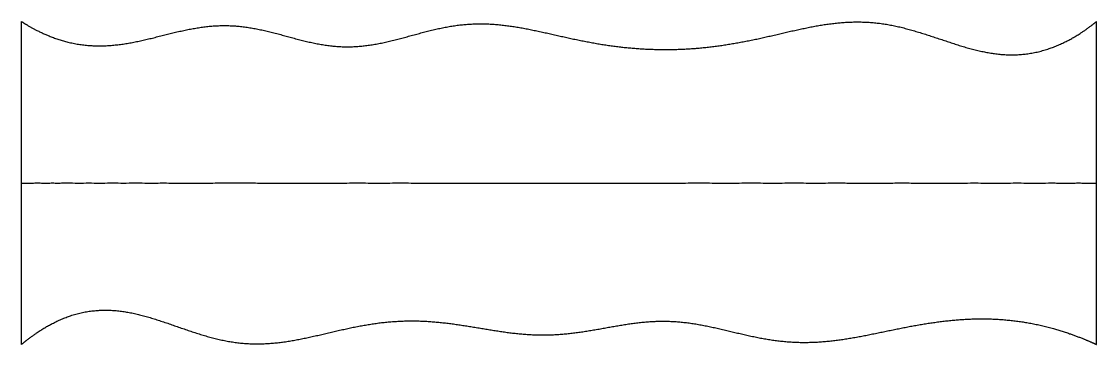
# Model space of a CAD drawing. Header units: millimetres. Extents: x 0 to 10, y 0 to 3.
import ezdxf

# ---------------------------------------------------------------- set-up
doc = ezdxf.new("R2010")
doc.units = ezdxf.units.MM
doc.layers.get('0').update_dxf_attribs({"linetype": 'CONTINUOUS'})

msp = doc.modelspace()

# ---------------------------------------------------------------- linework, layer by layer
for points in [[(0, 0), (0, 0.12), (0, 0.36), (0, 0.72), (0, 1.2), (0, 1.8), (0, 2.28), (0, 2.64), (0, 2.88), (0, 3)], [(0, 3), (0.04, 2.974), (0.12, 2.927), (0.239, 2.867), (0.399, 2.808), (0.599, 2.772), (0.799, 2.769), (0.999, 2.795), (1.199, 2.84), (1.4, 2.894), (1.6, 2.94), (1.801, 2.967), (2.001, 2.965), (2.201, 2.934), (2.401, 2.882), (2.601, 2.825), (2.801, 2.779), (3, 2.758), (3.2, 2.769), (3.4, 2.807), (3.6, 2.862), (3.8, 2.919), (4, 2.963), (4.201, 2.984), (4.402, 2.979), (4.603, 2.953), (4.804, 2.912), (5.006, 2.866), (5.207, 2.821), (5.408, 2.784), (5.608, 2.757), (5.809, 2.742), (6.009, 2.737), (6.21, 2.744), (6.41, 2.762), (6.611, 2.792), (6.812, 2.83), (7.013, 2.876), (7.214, 2.924), (7.415, 2.966), (7.617, 2.994), (7.817, 3.002), (8.017, 2.985), (8.217, 2.942), (8.416, 2.881), (8.614, 2.813), (8.812, 2.748), (9.01, 2.701), (9.207, 2.682), (9.405, 2.698), (9.603, 2.754), (9.762, 2.831), (9.881, 2.908), (9.96, 2.968), (10, 3)], [(10, 0), (10, 0.12), (10, 0.36), (10, 0.72), (10, 1.2), (10, 1.8), (10, 2.28), (10, 2.64), (10, 2.88), (10, 3)], [(0, 1.5), (0.4, 1.5), (1.2, 1.5), (2.4, 1.5), (4, 1.5), (6, 1.5), (7.6, 1.5), (8.8, 1.5), (9.6, 1.5), (10, 1.5)], [(0, 0), (0.04, 0.033), (0.119, 0.095), (0.238, 0.175), (0.396, 0.256), (0.594, 0.312), (0.791, 0.328), (0.989, 0.307), (1.186, 0.257), (1.384, 0.189), (1.582, 0.118), (1.78, 0.056), (1.979, 0.014), (2.179, -0.001), (2.379, 0.011), (2.58, 0.044), (2.781, 0.09), (2.983, 0.139), (3.184, 0.181), (3.385, 0.211), (3.587, 0.223), (3.788, 0.218), (3.989, 0.197), (4.19, 0.165), (4.39, 0.13), (4.591, 0.1), (4.792, 0.085), (4.993, 0.088), (5.194, 0.112), (5.395, 0.147), (5.596, 0.185), (5.796, 0.213), (5.996, 0.222), (6.196, 0.207), (6.396, 0.17), (6.596, 0.122), (6.796, 0.073), (6.996, 0.035), (7.197, 0.016), (7.398, 0.018), (7.599, 0.038), (7.8, 0.073), (8.002, 0.114), (8.203, 0.157), (8.404, 0.194), (8.605, 0.222), (8.805, 0.239), (9.005, 0.241), (9.205, 0.228), (9.404, 0.198), (9.603, 0.151), (9.762, 0.099), (9.881, 0.053), (9.96, 0.018), (10, 0)]]:
    msp.add_open_spline(points, degree=5)

doc.saveas('drawing.dxf')
